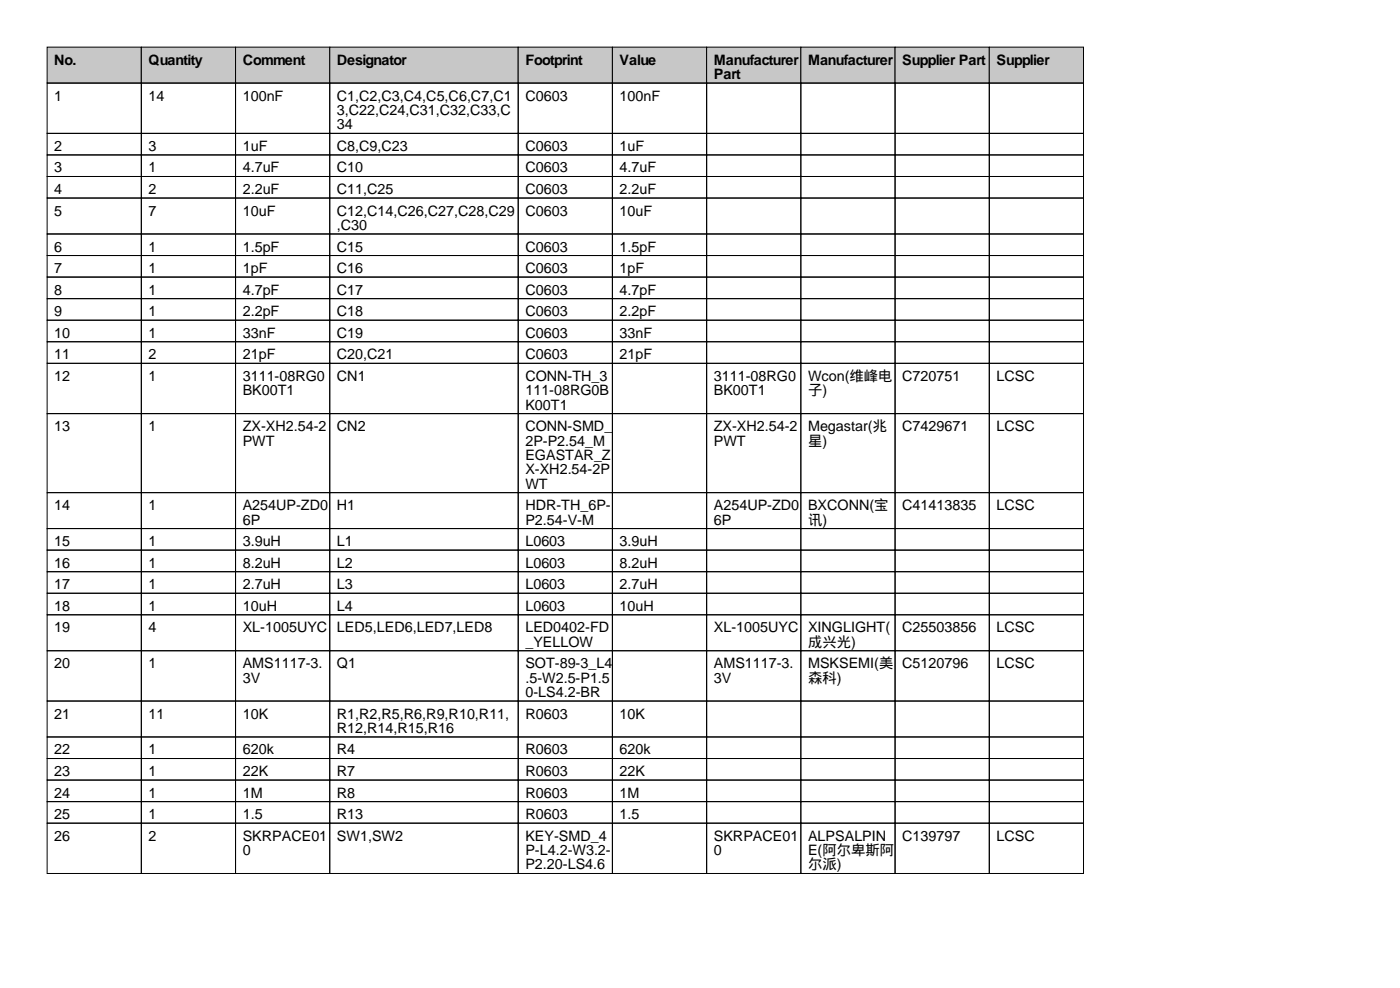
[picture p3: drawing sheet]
<svg xmlns="http://www.w3.org/2000/svg" width="297mm" height="210mm" viewBox="0 0 297 210" stroke-linecap="round" stroke-linejoin="round" font-family="sans-serif">
<defs><g id="words">
<g font-size="3">
<text x="11.5" y="13.7">No.</text>
<text x="31.5" y="13.7">Quantity</text>
<text x="51.5" y="13.7">Comment</text>
<text x="71.5" y="13.7">Designator</text>
<text x="111.5" y="13.7">Footprint</text>
<text x="131.5" y="13.7">Value</text>
<text x="151.5" y="13.7">Manufacturer</text>
<text x="151.5" y="16.8">Part</text>
<text x="171.5" y="13.7">Manufacturer</text>
<text x="191.5" y="13.7">Supplier Part</text>
<text x="211.5" y="13.7">Supplier</text>
<text x="11.5" y="21.3">1</text>
<text x="31.5" y="21.3">14</text>
<text x="51.5" y="21.3">100nF</text>
<text x="71.5" y="21.3">C1,C2,C3,C4,C5,C6,C7,C1</text>
<text x="111.5" y="21.3">C0603</text>
<text x="131.5" y="21.3">100nF</text>
<text x="71.5" y="24.4">3,C22,C24,C31,C32,C33,C</text>
<text x="71.5" y="27.4">34</text>
<text x="11.5" y="32">2</text>
<text x="31.5" y="32">3</text>
<text x="51.5" y="32">1uF</text>
<text x="71.5" y="32">C8,C9,C23</text>
<text x="111.5" y="32">C0603</text>
<text x="131.5" y="32">1uF</text>
<text x="11.5" y="36.6">3</text>
<text x="11.5" y="41.2">4</text>
<text x="31.5" y="36.6">1</text>
<text x="31.5" y="41.2">2</text>
<text x="51.5" y="36.6">4.7uF</text>
<text x="51.5" y="41.2">2.2uF</text>
<text x="71.5" y="36.6">C10</text>
<text x="71.5" y="41.2">C11,C25</text>
<text x="111.5" y="36.6">C0603</text>
<text x="111.5" y="41.2">C0603</text>
<text x="131.5" y="36.6">4.7uF</text>
<text x="131.5" y="41.2">2.2uF</text>
<text x="11.5" y="45.7">5</text>
<text x="31.5" y="45.7">7</text>
<text x="51.5" y="45.7">10uF</text>
<text x="71.5" y="45.7">C12,C14,C26,C27,C28,C29</text>
<text x="111.5" y="45.7">C0603</text>
<text x="131.5" y="45.7">10uF</text>
<text x="11.5" y="53.3">6</text>
<text x="31.5" y="53.3">1</text>
<text x="51.5" y="53.3">1.5pF</text>
<text x="71.5" y="48.8">,C30</text>
<text x="71.5" y="53.3">C15</text>
<text x="111.5" y="53.3">C0603</text>
<text x="131.5" y="53.3">1.5pF</text>
<text x="11.5" y="57.9">7</text>
<text x="31.5" y="57.9">1</text>
<text x="51.5" y="57.9">1pF</text>
<text x="71.5" y="57.9">C16</text>
<text x="111.5" y="57.9">C0603</text>
<text x="131.5" y="57.9">1pF</text>
<text x="11.5" y="62.5">8</text>
<text x="31.5" y="62.5">1</text>
<text x="51.5" y="62.5">4.7pF</text>
<text x="71.5" y="62.5">C17</text>
<text x="111.5" y="62.5">C0603</text>
<text x="131.5" y="62.5">4.7pF</text>
<text x="11.5" y="67.1">9</text>
<text x="11.5" y="71.6">10</text>
<text x="31.5" y="67.1">1</text>
<text x="31.5" y="71.6">1</text>
<text x="51.5" y="67.1">2.2pF</text>
<text x="51.5" y="71.6">33nF</text>
<text x="71.5" y="67.1">C18</text>
<text x="71.5" y="71.6">C19</text>
<text x="111.5" y="67.1">C0603</text>
<text x="111.5" y="71.6">C0603</text>
<text x="131.5" y="67.1">2.2pF</text>
<text x="131.5" y="71.6">33nF</text>
<text x="11.5" y="76.2">11</text>
<text x="31.5" y="76.2">2</text>
<text x="51.5" y="76.2">21pF</text>
<text x="71.5" y="76.2">C20,C21</text>
<text x="111.5" y="76.2">C0603</text>
<text x="131.5" y="76.2">21pF</text>
<text x="11.5" y="80.8">12</text>
<text x="31.5" y="80.8">1</text>
<text x="51.5" y="80.8">3111-08RG0</text>
<text x="51.5" y="83.8">BK00T1</text>
<text x="71.5" y="80.8">CN1</text>
<text x="111.5" y="80.8">CONN-TH_3</text>
<text x="111.5" y="83.8">111-08RG0B</text>
<text x="151.5" y="80.8">3111-08RG0</text>
<text x="151.5" y="83.8">BK00T1</text>
<text x="171.5" y="80.8">Wcon(维峰电</text>
<text x="171.5" y="83.8">子)</text>
<text x="191.5" y="80.8">C720751</text>
<text x="211.5" y="80.8">LCSC</text>
<text x="111.5" y="86.9">K00T1</text>
<text x="11.5" y="91.4">13</text>
<text x="31.5" y="91.4">1</text>
<text x="51.5" y="91.4">ZX-XH2.54-2</text>
<text x="51.5" y="94.5">PWT</text>
<text x="71.5" y="91.4">CN2</text>
<text x="111.5" y="91.4">CONN-SMD_</text>
<text x="111.5" y="94.5">2P-P2.54_M</text>
<text x="151.5" y="91.4">ZX-XH2.54-2</text>
<text x="151.5" y="94.5">PWT</text>
<text x="171.5" y="91.4">Megastar(兆</text>
<text x="171.5" y="94.5">星)</text>
<text x="191.5" y="91.4">C7429671</text>
<text x="211.5" y="91.4">LCSC</text>
<text x="111.5" y="97.5">EGASTAR_Z</text>
<text x="111.5" y="100.6">X-XH2.54-2P</text>
<text x="111.5" y="103.6">WT</text>
<text x="11.5" y="108.2">14</text>
<text x="31.5" y="108.2">1</text>
<text x="51.5" y="108.2">A254UP-ZD0</text>
<text x="51.5" y="111.3">6P</text>
<text x="71.5" y="108.2">H1</text>
<text x="111.5" y="108.2">HDR-TH_6P-</text>
<text x="111.5" y="111.3">P2.54-V-M</text>
<text x="151.5" y="108.2">A254UP-ZD0</text>
<text x="151.5" y="111.3">6P</text>
<text x="171.5" y="108.2">BXCONN(宝</text>
<text x="171.5" y="111.3">讯)</text>
<text x="191.5" y="108.2">C41413835</text>
<text x="211.5" y="108.2">LCSC</text>
<text x="11.5" y="115.8">15</text>
<text x="31.5" y="115.8">1</text>
<text x="51.5" y="115.8">3.9uH</text>
<text x="71.5" y="115.8">L1</text>
<text x="111.5" y="115.8">L0603</text>
<text x="131.5" y="115.8">3.9uH</text>
<text x="11.5" y="120.4">16</text>
<text x="11.5" y="125">17</text>
<text x="31.5" y="120.4">1</text>
<text x="31.5" y="125">1</text>
<text x="51.5" y="120.4">8.2uH</text>
<text x="51.5" y="125">2.7uH</text>
<text x="71.5" y="120.4">L2</text>
<text x="71.5" y="125">L3</text>
<text x="111.5" y="120.4">L0603</text>
<text x="111.5" y="125">L0603</text>
<text x="131.5" y="120.4">8.2uH</text>
<text x="131.5" y="125">2.7uH</text>
<text x="11.5" y="129.5">18</text>
<text x="31.5" y="129.5">1</text>
<text x="51.5" y="129.5">10uH</text>
<text x="71.5" y="129.5">L4</text>
<text x="111.5" y="129.5">L0603</text>
<text x="131.5" y="129.5">10uH</text>
<text x="11.5" y="134.1">19</text>
<text x="31.5" y="134.1">4</text>
<text x="51.5" y="134.1">XL-1005UYC</text>
<text x="71.5" y="134.1">LED5,LED6,LED7,LED8</text>
<text x="111.5" y="134.1">LED0402-FD</text>
<text x="111.5" y="137.2">_YELLOW</text>
<text x="151.5" y="134.1">XL-1005UYC</text>
<text x="171.5" y="134.1">XINGLIGHT(</text>
<text x="171.5" y="137.2">成兴光)</text>
<text x="191.5" y="134.1">C25503856</text>
<text x="211.5" y="134.1">LCSC</text>
<text x="11.5" y="141.7">20</text>
<text x="31.5" y="141.7">1</text>
<text x="51.5" y="141.7">AMS1117-3.</text>
<text x="71.5" y="141.7">Q1</text>
<text x="111.5" y="141.7">SOT-89-3_L4</text>
<text x="151.5" y="141.7">AMS1117-3.</text>
<text x="171.5" y="141.7">MSKSEMI(美</text>
<text x="191.5" y="141.7">C5120796</text>
<text x="211.5" y="141.7">LCSC</text>
<text x="51.5" y="144.8">3V</text>
<text x="111.5" y="144.8">.5-W2.5-P1.5</text>
<text x="111.5" y="147.8">0-LS4.2-BR</text>
<text x="151.5" y="144.8">3V</text>
<text x="171.5" y="144.8">森科)</text>
<text x="11.5" y="152.4">21</text>
<text x="31.5" y="152.4">11</text>
<text x="51.5" y="152.4">10K</text>
<text x="71.5" y="152.4">R1,R2,R5,R6,R9,R10,R11,</text>
<text x="71.5" y="155.5">R12,R14,R15,R16</text>
<text x="111.5" y="152.4">R0603</text>
<text x="131.5" y="152.4">10K</text>
<text x="11.5" y="160">22</text>
<text x="31.5" y="160">1</text>
<text x="51.5" y="160">620k</text>
<text x="71.5" y="160">R4</text>
<text x="111.5" y="160">R0603</text>
<text x="131.5" y="160">620k</text>
<text x="11.5" y="164.6">23</text>
<text x="31.5" y="164.6">1</text>
<text x="51.5" y="164.6">22K</text>
<text x="71.5" y="164.6">R7</text>
<text x="111.5" y="164.6">R0603</text>
<text x="131.5" y="164.6">22K</text>
<text x="11.5" y="169.2">24</text>
<text x="11.5" y="173.7">25</text>
<text x="31.5" y="169.2">1</text>
<text x="31.5" y="173.7">1</text>
<text x="51.5" y="169.2">1M</text>
<text x="51.5" y="173.7">1.5</text>
<text x="71.5" y="169.2">R8</text>
<text x="71.5" y="173.7">R13</text>
<text x="111.5" y="169.2">R0603</text>
<text x="111.5" y="173.7">R0603</text>
<text x="131.5" y="169.2">1M</text>
<text x="131.5" y="173.7">1.5</text>
<text x="11.5" y="178.3">26</text>
<text x="31.5" y="178.3">2</text>
<text x="51.5" y="178.3">SKRPACE01</text>
<text x="71.5" y="178.3">SW1,SW2</text>
<text x="111.5" y="178.3">KEY-SMD_4</text>
<text x="151.5" y="178.3">SKRPACE01</text>
<text x="171.5" y="178.3">ALPSALPIN</text>
<text x="191.5" y="178.3">C139797</text>
<text x="211.5" y="178.3">LCSC</text>
<text x="51.5" y="181.4">0</text>
<text x="111.5" y="181.4">P-L4.2-W3.2-</text>
<text x="111.5" y="184.4">P2.20-LS4.6</text>
<text x="151.5" y="181.4">0</text>
<text x="171.5" y="181.4">E(阿尔卑斯阿</text>
<text x="171.5" y="184.4">尔派)</text>
</g>
</g></defs>
<g fill="#c7c7c7" stroke="#000" stroke-width=".21">
<path d="M10 10h20v7.6h-20z"/>
<path d="M30 10h20v7.6h-20z"/>
<path d="M50 10h20v7.6h-20z"/>
<path d="M70 10h40v7.6h-40z"/>
<path d="M110 10h20v7.6h-20z"/>
<path d="M130 10h20v7.6h-20z"/>
<path d="M150 10h20v7.6h-20z"/>
<path d="M170 10h20v7.6h-20z"/>
<path d="M190 10h20v7.6h-20z"/>
<path d="M210 10h20v7.6h-20z"/>
</g>
<g fill="none" stroke="#000" stroke-width=".21">
<path d="M10 17.6h20v10.7h-20zM30 17.6h20v10.7h-20zM50 17.6h20v10.7h-20zM70 17.6h40v10.7h-40zM110 17.6h20v10.7h-20zM130 17.6h20v10.7h-20zM150 17.6h20v10.7h-20zM170 17.6h20v10.7h-20zM190 17.6h20v10.7h-20zM210 17.6h20v10.7h-20zM10 28.3h20v4.6h-20zM10 32.9h20v4.5h-20z"/>
<path d="M10 37.4h20v4.6h-20zM30 28.3h20v4.6h-20zM30 32.9h20v4.5h-20zM30 37.4h20v4.6h-20zM50 28.3h20v4.6h-20zM50 32.9h20v4.5h-20zM50 37.4h20v4.6h-20zM70 28.3h40v4.6h-40zM70 32.9h40v4.5h-40zM70 37.4h40v4.6h-40zM110 28.3h20v4.6h-20zM110 32.9h20v4.5h-20z"/>
<path d="M110 37.4h20v4.6h-20zM130 28.3h20v4.6h-20zM130 32.9h20v4.5h-20zM130 37.4h20v4.6h-20zM150 28.3h20v4.6h-20zM150 32.9h20v4.5h-20zM150 37.4h20v4.6h-20zM170 28.3h20v4.6h-20zM170 32.9h20v4.5h-20zM170 37.4h20v4.6h-20zM190 28.3h20v4.6h-20zM190 32.9h20v4.5h-20z"/>
<path d="M190 37.4h20v4.6h-20zM210 28.3h20v4.6h-20zM210 32.9h20v4.5h-20zM210 37.4h20v4.6h-20zM10 42h20v7.6h-20zM10 49.6h20v4.6h-20zM10 54.2h20v4.6h-20zM10 58.8h20v4.5h-20zM30 42h20v7.6h-20zM30 49.6h20v4.6h-20zM30 54.2h20v4.6h-20zM30 58.8h20v4.5h-20z"/>
<path d="M50 42h20v7.6h-20zM50 49.6h20v4.6h-20zM50 54.2h20v4.6h-20zM50 58.8h20v4.5h-20zM70 42h40v7.6h-40zM70 49.6h40v4.6h-40zM70 54.2h40v4.6h-40zM70 58.8h40v4.5h-40zM110 42h20v7.6h-20zM110 49.6h20v4.6h-20zM110 54.2h20v4.6h-20zM110 58.8h20v4.5h-20z"/>
<path d="M130 42h20v7.6h-20zM130 49.6h20v4.6h-20zM130 54.2h20v4.6h-20zM130 58.8h20v4.5h-20zM150 42h20v7.6h-20zM150 49.6h20v4.6h-20zM150 54.2h20v4.6h-20zM150 58.8h20v4.5h-20zM170 42h20v7.6h-20zM170 49.6h20v4.6h-20zM170 54.2h20v4.6h-20zM170 58.8h20v4.5h-20z"/>
<path d="M190 42h20v7.6h-20zM190 49.6h20v4.6h-20zM190 54.2h20v4.6h-20zM190 58.8h20v4.5h-20zM210 42h20v7.6h-20zM210 49.6h20v4.6h-20zM210 54.2h20v4.6h-20zM210 58.8h20v4.5h-20zM10 63.3h20v4.6h-20zM10 67.9h20v4.6h-20zM10 72.5h20v4.6h-20zM10 77.1h20v10.6h-20z"/>
<path d="M30 63.3h20v4.6h-20zM30 67.9h20v4.6h-20zM30 72.5h20v4.6h-20zM30 77.1h20v10.6h-20zM50 63.3h20v4.6h-20zM50 67.9h20v4.6h-20zM50 72.5h20v4.6h-20zM50 77.1h20v10.6h-20zM70 63.3h40v4.6h-40zM70 67.9h40v4.6h-40zM70 72.5h40v4.6h-40zM70 77.1h40v10.6h-40z"/>
<path d="M110 63.3h20v4.6h-20zM110 67.9h20v4.6h-20zM110 72.5h20v4.6h-20zM110 77.1h20v10.6h-20zM130 63.3h20v4.6h-20zM130 67.9h20v4.6h-20zM130 72.5h20v4.6h-20zM130 77.1h20v10.6h-20zM150 63.3h20v4.6h-20zM150 67.9h20v4.6h-20zM150 72.5h20v4.6h-20zM150 77.1h20v10.6h-20z"/>
<path d="M170 63.3h20v4.6h-20zM170 67.9h20v4.6h-20zM170 72.5h20v4.6h-20zM170 77.1h20v10.6h-20zM190 63.3h20v4.6h-20zM190 67.9h20v4.6h-20zM190 72.5h20v4.6h-20zM190 77.1h20v10.6h-20zM210 63.3h20v4.6h-20zM210 67.9h20v4.6h-20zM210 72.5h20v4.6h-20zM210 77.1h20v10.6h-20z"/>
<path d="M10 87.7h20v16.8h-20zM30 87.7h20v16.8h-20zM50 87.7h20v16.8h-20zM70 87.7h40v16.8h-40zM110 87.7h20v16.8h-20zM130 87.7h20v16.8h-20zM150 87.7h20v16.8h-20zM170 87.7h20v16.8h-20zM190 87.7h20v16.8h-20zM210 87.7h20v16.8h-20zM10 104.5h20v7.6h-20zM10 112.1h20v4.6h-20z"/>
<path d="M10 116.7h20v4.6h-20zM30 104.5h20v7.6h-20zM30 112.1h20v4.6h-20zM30 116.7h20v4.6h-20zM50 104.5h20v7.6h-20zM50 112.1h20v4.6h-20zM50 116.7h20v4.6h-20zM70 104.5h40v7.6h-40zM70 112.1h40v4.6h-40zM70 116.7h40v4.6h-40zM110 104.5h20v7.6h-20zM110 112.1h20v4.6h-20z"/>
<path d="M110 116.7h20v4.6h-20zM130 104.5h20v7.6h-20zM130 112.1h20v4.6h-20zM130 116.7h20v4.6h-20zM150 104.5h20v7.6h-20zM150 112.1h20v4.6h-20zM150 116.7h20v4.6h-20zM170 104.5h20v7.6h-20zM170 112.1h20v4.6h-20zM170 116.7h20v4.6h-20zM190 104.5h20v7.6h-20zM190 112.1h20v4.6h-20z"/>
<path d="M190 116.7h20v4.6h-20zM210 104.5h20v7.6h-20zM210 112.1h20v4.6h-20zM210 116.7h20v4.6h-20zM10 121.3h20v4.5h-20zM10 125.8h20v4.6h-20zM10 130.4h20v7.6h-20zM10 138h20v10.7h-20zM30 121.3h20v4.5h-20zM30 125.8h20v4.6h-20zM30 130.4h20v7.6h-20zM30 138h20v10.7h-20z"/>
<path d="M50 121.3h20v4.5h-20zM50 125.8h20v4.6h-20zM50 130.4h20v7.6h-20zM50 138h20v10.7h-20zM70 121.3h40v4.5h-40zM70 125.8h40v4.6h-40zM70 130.4h40v7.6h-40zM70 138h40v10.7h-40zM110 121.3h20v4.5h-20zM110 125.8h20v4.6h-20zM110 130.4h20v7.6h-20zM110 138h20v10.7h-20z"/>
<path d="M130 121.3h20v4.5h-20zM130 125.8h20v4.6h-20zM130 130.4h20v7.6h-20zM130 138h20v10.7h-20zM150 121.3h20v4.5h-20zM150 125.8h20v4.6h-20zM150 130.4h20v7.6h-20zM150 138h20v10.7h-20zM170 121.3h20v4.5h-20zM170 125.8h20v4.6h-20zM170 130.4h20v7.6h-20zM170 138h20v10.7h-20z"/>
<path d="M190 121.3h20v4.5h-20zM190 125.8h20v4.6h-20zM190 130.4h20v7.6h-20zM190 138h20v10.7h-20zM210 121.3h20v4.5h-20zM210 125.8h20v4.6h-20zM210 130.4h20v7.6h-20zM210 138h20v10.7h-20zM10 148.7h20v7.6h-20zM10 156.3h20v4.6h-20zM30 148.7h20v7.6h-20zM30 156.3h20v4.6h-20z"/>
<path d="M50 148.7h20v7.6h-20zM50 156.3h20v4.6h-20zM70 148.7h40v7.6h-40zM70 156.3h40v4.6h-40zM110 148.7h20v7.6h-20zM110 156.3h20v4.6h-20zM130 148.7h20v7.6h-20zM130 156.3h20v4.6h-20zM150 148.7h20v7.6h-20zM150 156.3h20v4.6h-20zM170 148.7h20v7.6h-20zM170 156.3h20v4.6h-20z"/>
<path d="M190 148.7h20v7.6h-20zM190 156.3h20v4.6h-20zM210 148.7h20v7.6h-20zM210 156.3h20v4.6h-20zM10 160.9h20v4.5h-20zM10 165.4h20v4.6h-20zM10 170h20v4.6h-20zM10 174.6h20v10.7h-20zM30 160.9h20v4.5h-20zM30 165.4h20v4.6h-20zM30 170h20v4.6h-20zM30 174.6h20v10.7h-20z"/>
<path d="M50 160.9h20v4.5h-20zM50 165.4h20v4.6h-20zM50 170h20v4.6h-20zM50 174.6h20v10.7h-20zM70 160.9h40v4.5h-40zM70 165.4h40v4.6h-40zM70 170h40v4.6h-40zM70 174.6h40v10.7h-40zM110 160.9h20v4.5h-20zM110 165.4h20v4.6h-20zM110 170h20v4.6h-20zM110 174.6h20v10.7h-20z"/>
<path d="M130 160.9h20v4.5h-20zM130 165.4h20v4.6h-20zM130 170h20v4.6h-20zM130 174.6h20v10.7h-20zM150 160.9h20v4.5h-20zM150 165.4h20v4.6h-20zM150 170h20v4.6h-20zM150 174.6h20v10.7h-20zM170 160.9h20v4.5h-20zM170 165.4h20v4.6h-20zM170 170h20v4.6h-20zM170 174.6h20v10.7h-20z"/>
<path d="M190 160.9h20v4.5h-20zM190 165.4h20v4.6h-20zM190 170h20v4.6h-20zM190 174.6h20v10.7h-20zM210 160.9h20v4.5h-20zM210 165.4h20v4.6h-20zM210 170h20v4.6h-20zM210 174.6h20v10.7h-20z"/>
</g>
<use href="#words"/>
</svg>
